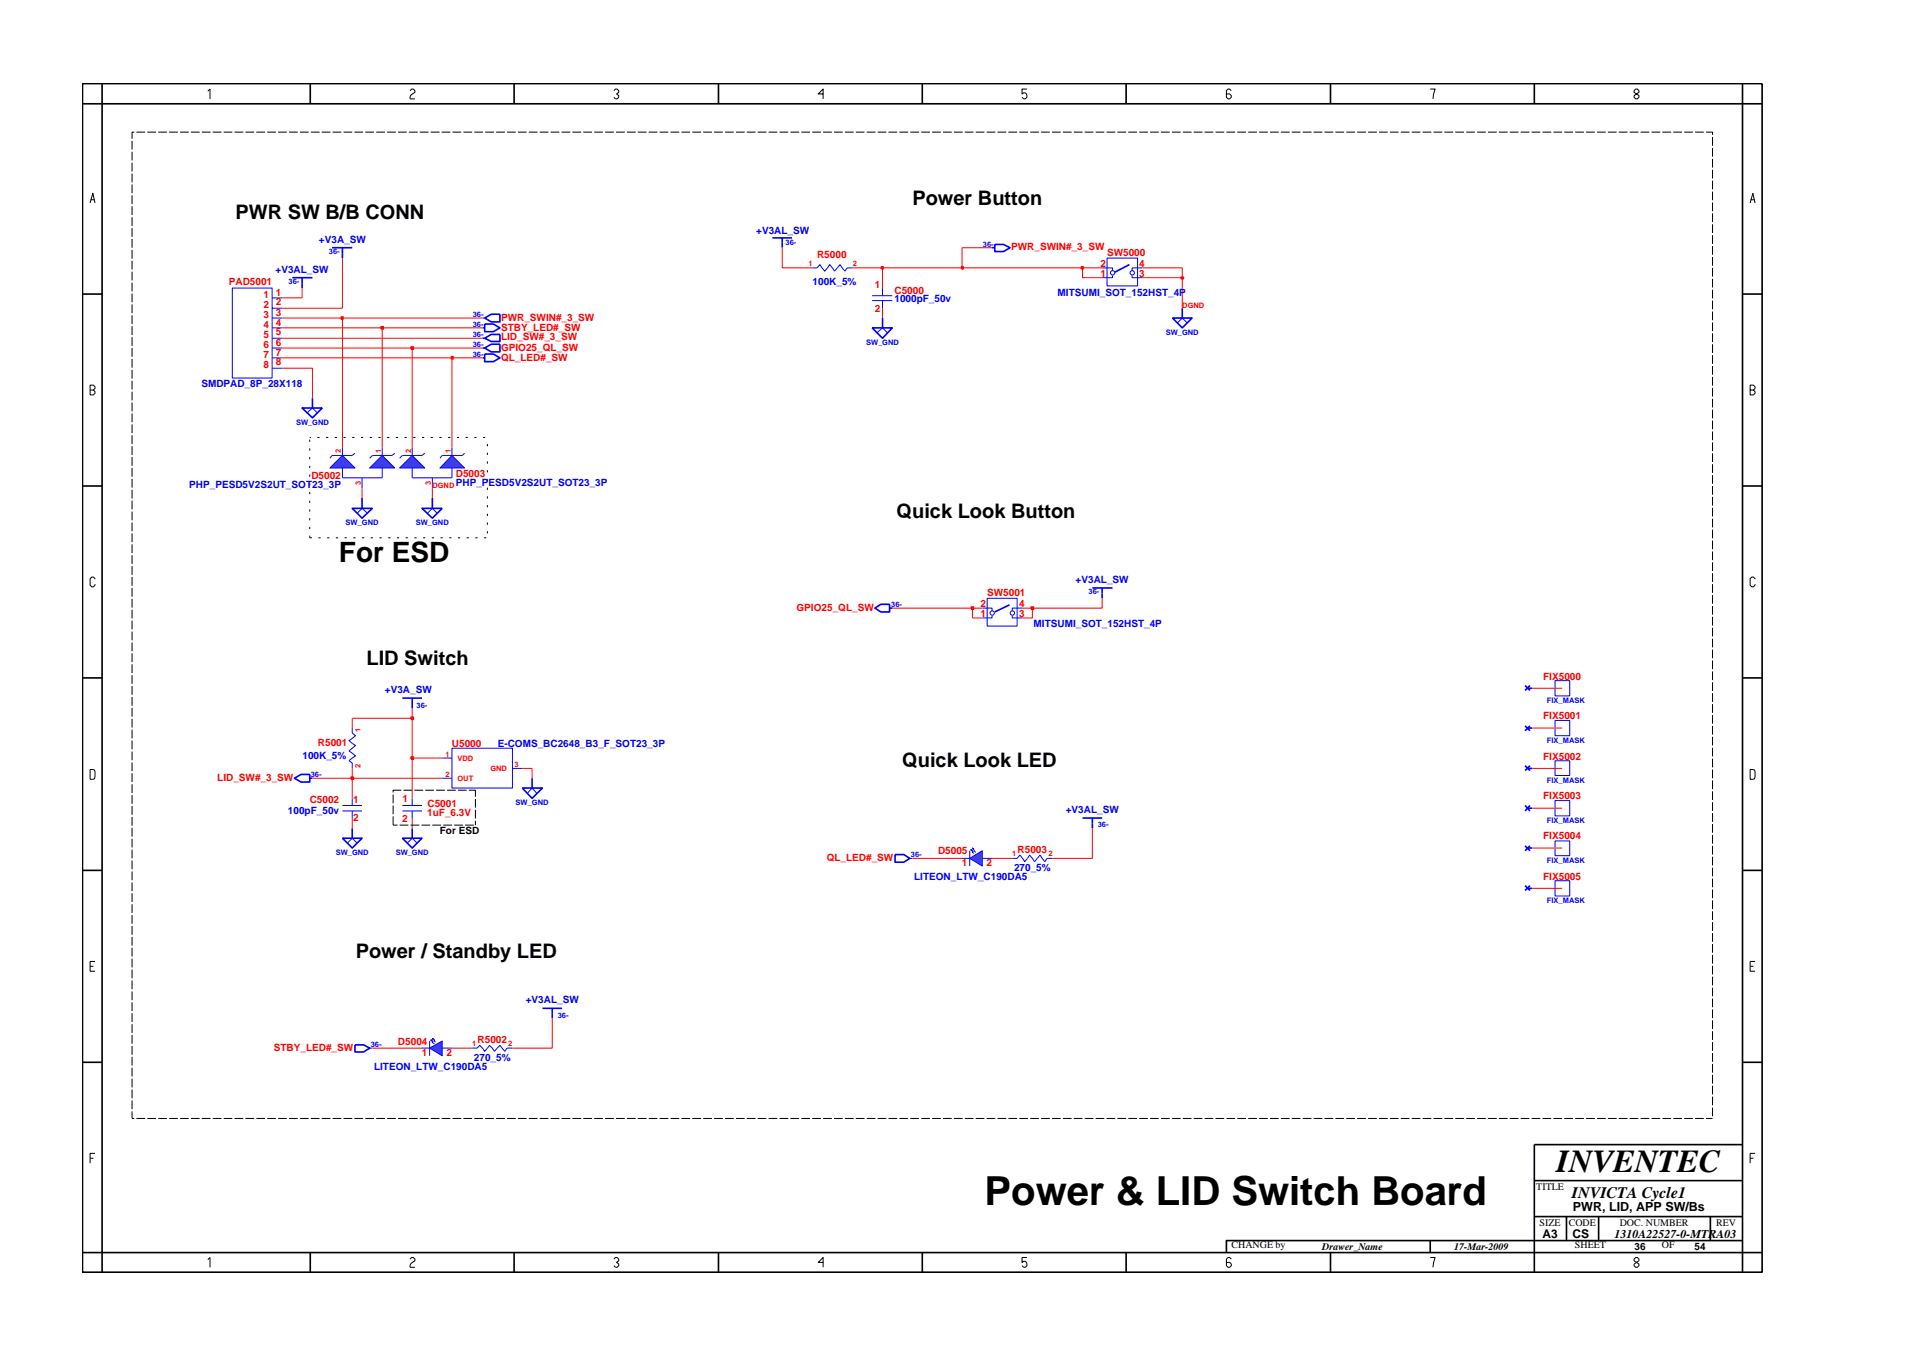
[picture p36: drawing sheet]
<svg xmlns="http://www.w3.org/2000/svg" width="297mm" height="210mm" viewBox="0 0 297 210" stroke-linecap="round" stroke-linejoin="round" font-family="sans-serif">
<defs><g id="words">
<text font-size="6.2" x="153" y="187.1">Power &amp; LID Switch Board</text>
<text font-size="5" x="241.8" y="182">INVENTEC</text>
<text font-size="4.4" x="52.7" y="87.2">For ESD</text>
<g font-size="3.1">
<text x="36.6" y="33.9">PWR SW B/B CONN</text>
<text x="141.7" y="31.8">Power Button</text>
<text x="139.3" y="80.4">Quick Look Button</text>
<text x="56.9" y="103.2">LID Switch</text>
<text x="140.2" y="119">Quick Look LED</text>
<text x="55.3" y="148.8">Power / Standby LED</text>
</g>
<text font-size="2.5" x="244.2" y="186">INVICTA Cycle1</text>
<g font-size="1.9">
<text x="244.4" y="188">PWR, LID, APP SW/Bs</text>
<text x="239.6" y="192.2">A3</text>
<text x="244.3" y="192.3">CS</text>
<text x="250.8" y="192.2">1310A22527-0-MTRA03</text>
</g>
<g font-size="1.6" fill="#00f">
<text x="49.6" y="37.7">+V3A_SW</text>
<text x="117.5" y="36.3">+V3AL_SW</text>
<text x="42.8" y="42.4">+V3AL_SW</text>
<text x="126.2" y="44.3">100K_5%</text>
<text x="139" y="46.9">1000pF_50v</text>
<text x="164.3" y="46">MITSUMI_SOT_152HST_4P</text>
<text x="31.3" y="60.1">SMDPAD_8P_28X118</text>
<text x="29.4" y="75.8">PHP_PESD5V2S2UT_SOT23_3P</text>
<text x="70.8" y="75.5">PHP_PESD5V2S2UT_SOT23_3P</text>
<text x="167.1" y="90.5">+V3AL_SW</text>
<text x="160.6" y="97.3">MITSUMI_SOT_152HST_4P</text>
<text x="59.8" y="107.5">+V3A_SW</text>
<text x="47" y="117.9">100K_5%</text>
<text x="77.3" y="116">E-COMS_BC2648_B3_F_SOT23_3P</text>
<text x="44.7" y="126.3">100pF_50v</text>
<text x="165.6" y="126.3">+V3AL_SW</text>
<text x="142" y="136.6">LITEON_LTW_C190DA5</text>
<text x="157.5" y="135.2">270_5%</text>
<text x="81.7" y="155.8">+V3AL_SW</text>
<text x="58.1" y="166.1">LITEON_LTW_C190DA5</text>
<text x="73.6" y="164.7">270_5%</text>
</g>
<g font-size="1.6" fill="#f00">
<text x="126.9" y="40.1">R5000</text>
<text x="157.1" y="38.9">PWR_SWIN#_3_SW</text>
<text x="171" y="41.4">2</text>
<text x="172" y="39.7">SW5000</text>
<text x="177" y="41.4">4</text>
<text x="35.5" y="44.3">PAD5001</text>
<text x="40.9" y="46.3">1</text>
<text x="40.9" y="47.9">2</text>
<text x="42.9" y="45.9">1</text>
<text x="42.9" y="47.4">2</text>
<text x="135.9" y="44.6">1</text>
<text x="139" y="45.6">C5000</text>
<text x="171" y="43">1</text>
<text x="177" y="43">3</text>
<text x="40.9" y="49.4">3</text>
<text x="40.9" y="50.9">4</text>
<text x="40.9" y="52.5">5</text>
<text x="42.9" y="49">3</text>
<text x="42.9" y="50.6">4</text>
<text x="42.9" y="52.1">5</text>
<text x="42.9" y="53.7">6</text>
<text x="77.8" y="49.8">PWR_SWIN#_3_SW</text>
<text x="77.8" y="51.3">STBY_LED#_SW</text>
<text x="77.8" y="52.8">LID_SW#_3_SW</text>
<text x="135.9" y="48.4">2</text>
<text x="40.9" y="54">6</text>
<text x="40.9" y="55.6">7</text>
<text x="40.9" y="57.2">8</text>
<text x="42.9" y="55.2">7</text>
<text x="42.9" y="56.7">8</text>
<text x="77.8" y="54.5">GPIO25_QL_SW</text>
<text x="77.8" y="56">QL_LED#_SW</text>
<text x="48.4" y="74.5">D5002</text>
<text x="70.8" y="74.1">D5003</text>
<text x="123.7" y="94.8">GPIO25_QL_SW</text>
<text x="152.3" y="94.3">2</text>
<text x="152.3" y="95.8">1</text>
<text x="153.4" y="92.6">SW5001</text>
<text x="158.4" y="94.3">4</text>
<text x="158.4" y="95.8">3</text>
<text x="239.7" y="105.5">FIX5000</text>
<text x="239.7" y="111.7">FIX5001</text>
<text x="49.4" y="115.8">R5001</text>
<text x="70.2" y="116">U5000</text>
<text x="239.7" y="118">FIX5002</text>
<text x="33.8" y="121.3">LID_SW#_3_SW</text>
<text x="48.1" y="124.7">C5002</text>
<text x="54.9" y="124.7">1</text>
<text x="62.5" y="124.6">1</text>
<text x="66.4" y="125.3">C5001</text>
<text x="239.7" y="124.1">FIX5003</text>
<text x="54.9" y="127.4">2</text>
<text x="62.5" y="127.7">2</text>
<text x="66.4" y="126.8">1uF_6.3V</text>
<text x="239.7" y="130.3">FIX5004</text>
<text x="128.4" y="133.7">QL_LED#_SW</text>
<text x="145.7" y="132.7">D5005</text>
<text x="149.4" y="134.5">1</text>
<text x="153.3" y="134.5">2</text>
<text x="158.1" y="132.5">R5003</text>
<text x="239.7" y="136.6">FIX5005</text>
<text x="74.2" y="162">R5002</text>
<text x="42.5" y="163.2">STBY_LED#_SW</text>
<text x="61.8" y="162.2">D5004</text>
<text x="65.5" y="163.9">1</text>
<text x="69.4" y="163.9">2</text>
</g>
<g font-size="1.6">
<text x="68.3" y="129.6">For ESD</text>
<text x="238.7" y="184.8">TITLE</text>
<text x="239.2" y="190.4">SIZE</text>
<text x="243.7" y="190.4">CODE</text>
<text x="251.6" y="190.4">DOC. NUMBER</text>
<text x="266.6" y="190.4">REV</text>
<text x="191.3" y="193.9">CHANGE by</text>
<text x="205.4" y="194.1">Drawer_Name</text>
<text x="225.9" y="194.1">17-Mar-2009</text>
<text x="244.7" y="193.9">SHEET</text>
<text x="253.9" y="194.1">36</text>
<text x="258.2" y="193.9">OF</text>
<text x="263.3" y="194.1">54</text>
</g>
<g font-size="1.2" fill="#00f">
<text x="51.1" y="39.4">36-</text>
<text x="122" y="38.1">36-</text>
<text x="152.7" y="38.3">36-</text>
<text x="44.8" y="44.2">36-</text>
<text x="73.4" y="52.3">36-</text>
<text x="73.4" y="50.7">36-</text>
<text x="73.4" y="49.2">36-</text>
<text x="73.4" y="53.9">36-</text>
<text x="134.5" y="53.6">SW_GND</text>
<text x="181.1" y="52">SW_GND</text>
<text x="73.4" y="55.4">36-</text>
<text x="46" y="66">SW_GND</text>
<text x="53.7" y="81.5">SW_GND</text>
<text x="64.6" y="81.5">SW_GND</text>
<text x="138.5" y="94.3">36-</text>
<text x="169.1" y="92.3">36-</text>
<text x="64.7" y="110">36-</text>
<text x="240.3" y="109.2">FIX_MASK</text>
<text x="240.3" y="115.4">FIX_MASK</text>
<text x="48.3" y="120.7">36-</text>
<text x="80.1" y="125">SW_GND</text>
<text x="240.3" y="121.6">FIX_MASK</text>
<text x="170.5" y="128.5">36-</text>
<text x="240.3" y="127.9">FIX_MASK</text>
<text x="52.2" y="132.8">SW_GND</text>
<text x="61.5" y="132.8">SW_GND</text>
<text x="141.5" y="133.1">36-</text>
<text x="240.3" y="134.1">FIX_MASK</text>
<text x="240.3" y="140.2">FIX_MASK</text>
<text x="86.6" y="158">36-</text>
<text x="57.6" y="162.6">36-</text>
</g>
<g font-size="1.2" fill="#f00">
<text x="125.6" y="41.3">1</text>
<text x="132.5" y="41.3">2</text>
<text x="183.7" y="47.9">DGND</text>
<text x="52.9" y="70.4" transform="rotate(-90 52.9 70.4)">2</text>
<text x="59.2" y="70.4" transform="rotate(-90 59.2 70.4)">1</text>
<text x="63.9" y="70.4" transform="rotate(-90 63.9 70.4)">2</text>
<text x="70" y="70.4" transform="rotate(-90 70 70.4)">1</text>
<text x="56.1" y="75.3" transform="rotate(-90 56.1 75.3)">3</text>
<text x="66.9" y="75.3" transform="rotate(-90 66.9 75.3)">3</text>
<text x="67.2" y="75.8">DGND</text>
<text x="56" y="113.7" transform="rotate(-90 56 113.7)">1</text>
<text x="56" y="119.3" transform="rotate(-90 56 119.3)">2</text>
<text x="69.2" y="117.5">1</text>
<text x="71.1" y="118.2">VDD</text>
<text x="76.2" y="119.8">GND</text>
<text x="80" y="119.1">3</text>
<text x="69.2" y="120.7">2</text>
<text x="71.1" y="121.3">OUT</text>
<text x="157.3" y="132.9">1</text>
<text x="162.9" y="132.9">2</text>
<text x="73.3" y="162.4">1</text>
<text x="79" y="162.4">2</text>
</g>
</g></defs>
<path d="M59.4 69.5v1.2M59.4 72.7v1.5M61.3 70.4l-.4 .3h-3l-.5 .4" fill="none" stroke="#00f" stroke-width=".16"/>
<path d="M57.4 72.7l2-2 1.9 2z" fill="#3c3cc8"/>
<path d="M53.2 69.5v1.2M53.2 72.7v1.5M55.1 70.4l-.4 .3h-3.1l-.3 .4M57.4 72.7l2-2 1.9 2z" fill="none" stroke="#00f" stroke-width=".16"/>
<path d="M51.3 72.7l1.9-2 1.9 2z" fill="#3c3cc8"/>
<g fill="none" stroke="#00f" stroke-width=".16">
<path d="M36.1 44.7h6.2v14h-6.2zM42.3 47.9h1.6M42.3 50.9h1.6M42.3 54h1.6M42.3 57.2h1.6M42.3 46.3h1.6M42.3 49.4h1.6M42.3 52.5h1.6M42.3 55.6h1.6M51.3 72.7l1.9-2 1.9 2zM53.2 74.2h6.2M55.5 79.7l.7-.8 .9 .8"/>
<path d="M56.2 74.2v1.6M66.4 79.7l.8-.8 .7 .8M65.6 162.8h1.1M66.7 161.7v2.2M68.7 162.8h1.5"/>
</g>
<path d="M54.7 78.9h3.2l-1.7 1.6zM56.2 77.3v1.6M65.6 78.9h3.1l-1.5 1.6zM67.2 77.3v1.6" fill="none" stroke="#00f" stroke-width=".25"/>
<path d="M66.7 162.8l2-1.1v2.2z" fill="#3c3cc8"/>
<path d="M66.7 162.8l2-1.1v2.2z" fill="none" stroke="#00f" stroke-width=".16"/>
<path d="M66.9 161.5h.3l-.2 .2z" fill="#3c3cc8"/>
<path d="M66.9 161.5h.3l-.2 .2zM66.9 161.5l.4 .2-.1 .2 .3 .2" fill="none" stroke="#00f" stroke-width=".16"/>
<path d="M67.2 161.2l.1 .1v.1z" fill="#3c3cc8"/>
<g fill="none" stroke="#00f" stroke-width=".16">
<path d="M126.2 41.6h.7l.5-.5 .7 1 .8-1 .8 1 .8-1 .8 1 .3-.5h.8M135.5 46.7h3.1M135.5 45.9h3.1M136.3 51.7l.8-.8 .8 .8M137.1 44.7v1.2M137.1 46.7v1.2M171.2 41.6h1.6v.4M172 40.1h4.7v4.3h-4.7zM172.8 42.8v.3h-1.6M175.9 42.8v.3h1.6M177.5 41.6h-1.6v.4M182.9 50.2l.8-.8 .7 .8"/>
<path d="M70.2 69.5v1.2M70.2 72.7v1.5M72.2 70.4l-.4 .3h-3.1l-.3 .4M152.6 94.4h1.5v.5M153.4 92.9h4.6v4.3h-4.6zM154.1 95.6v.4h-1.5M157.3 95.6v.4h1.6M158.9 94.4h-1.6v.5M54.7 113.1v.7l.5 .4-1 .8 1 .8-1 .8 1 .8-1 .7 .5 .4v.8M68.7 117.7h1.5M70.2 116.2h9.4v6.2h-9.4zM79.6 119.3h1.5"/>
<path d="M241.6 111.9h2.3v2.3h-2.3zM241.6 105.7h2.3v2.4h-2.3zM241.6 118.1h2.3v2.3h-2.3zM53.2 125.1h3M53.2 125.9h3M54.7 124v1.1M54.7 125.9v1.1M62.5 125.1h3.1M62.5 125.9h3.1M64 124v1.1M64 125.9v1.1M68.7 120.8h1.5"/>
<path d="M57.4 162.8h.5M67.2 161.2l.1 .1v.1zM67.2 161.2l.3 .3-.1 .2 .3 .1M73.3 162.8h.8l.4-.5 .8 1 .8-1 .7 1 .9-1 .7 1 .4-.5h.8"/>
<circle cx="172.9" cy="42.4" r=".34"/>
<circle cx="175.9" cy="42.4" r=".34"/>
<circle cx="154.1" cy="95.2" r=".34"/>
<circle cx="157.3" cy="95.2" r=".34"/>
</g>
<g fill="none" stroke="#00f" stroke-width=".25">
<path d="M51.6 38.5h3.1M53.2 38.5v1.6M120 36.9h3M121.5 36.9v1.6M154.1 38.5h.4M154.5 38h1.4l1 .5-1 .6h-1.4zM75 55.6h.3M75.3 55h1.4l1 .6-1 .6h-1.4zM135.5 50.9h3.1l-1.5 1.6zM137.1 49.4v1.5M175.5 41.1l-2.3 1.2M182.1 49.4h3.1l-1.5 1.5z"/>
<path d="M183.7 47.9v1.5M135.9 94.4l.9-.6h1.4v1.2h-1.4zM138.2 94.4h.4M156.8 93.9l-2.3 1.1M169.7 91.3h3.1M171.2 91.3v1.6M62.5 108.4h3.1M64 108.4v1.6M236.9 118.9l.8 .8M237.3 119.3h.7M237.7 118.9l-.8 .8M45.7 120.8l1.1-.5h1.3v1.1h-1.3z"/>
<path d="M48.1 120.8h.4M84.3 156.6h3M85.8 156.6v1.5M55.1 162.2h1.4l.9 .6-.9 .6h-1.4z"/>
</g>
<path d="M70.2 70.7l2 2h-3.8z" fill="#3c3cc8"/>
<path d="M64 69.5v1.2M64 72.7v1.5M66 70.4l-.4 .3h-3.1l-.4 .4M70.2 70.7l2 2h-3.8z" fill="none" stroke="#00f" stroke-width=".16"/>
<path d="M62.1 72.7l1.9-2 2 2z" fill="#3c3cc8"/>
<g fill="none" stroke="#00f" stroke-width=".16">
<path d="M75 49.4h.3M47.7 64.1l.8-.7 .8 .7M62.1 72.7l1.9-2 2 2zM64 74.2h6.2M67.2 74.2v1.6M54 130.9l.7-.7 .8 .7M63.3 130.9l.7-.7 .8 .7M81.9 123.2l.8-.8 .7 .8M149.5 133.3h1.2M150.7 132.1v2.4M152.6 133.3h1.5M157.3 133.3h.7l.4-.5 .8 1 .8-1 .7 1 .9-1 .7 1 .4-.5h.8"/>
<path d="M241.6 124.3h2.3v2.4h-2.3zM241.6 130.6h2.3v2.3h-2.3zM241.6 136.8h2.3v2.3h-2.3z"/>
</g>
<g fill="none" stroke="#00f" stroke-width=".25">
<path d="M45.4 43.1h3.1M46.9 43.1v1.6M75 52.5h.3M75 50.9h.3M75 54h.3M75.3 52.5l1-.6h1.4v1.1h-1.4zM75.3 49.4l1-.6h1.4v1.2h-1.4zM75.3 54l1-.5h1.4v1.1h-1.4zM75.3 50.3h1.4l1 .6-1 .6h-1.4zM46.9 63.4h3.2l-1.6 1.5zM48.5 61.8v1.6M236.9 106.5l.8 .7"/>
<path d="M236.9 112.7l.8 .8M237.3 106.9h.7M237.3 113.1h.7M237.7 106.5l-.8 .7M237.7 112.7l-.8 .8M53.2 130.2h3l-1.5 1.5zM54.7 128.6v1.6M62.5 130.2h3.1l-1.6 1.5zM64 128.6v1.6M81.1 122.4h3.2l-1.6 1.6zM82.7 120.8v1.6M236.9 137.5l.8 .8"/>
<path d="M236.9 125.1l.8 .8M236.9 131.3l.8 .8M237.3 138h.7M237.3 125.5h.7M237.3 131.7h.7M237.7 137.5l-.8 .8M237.7 125.1l-.8 .8M237.7 131.3l-.8 .8"/>
</g>
<path d="M150.7 133.3l1.9-1.2v2.4z" fill="#3c3cc8"/>
<path d="M150.7 133.3l1.9-1.2v2.4z" fill="none" stroke="#00f" stroke-width=".16"/>
<path d="M150.8 131.9l.2 .1-.1 .1z" fill="#3c3cc8"/>
<path d="M150.8 131.9l.2 .1-.1 .1zM150.8 131.9l.4 .3-.1 .2 .2 .1" fill="none" stroke="#00f" stroke-width=".16"/>
<path d="M151.1 131.7l.1 .1v.1z" fill="#3c3cc8"/>
<path d="M141.3 133.3h.5M151.1 131.7l.1 .1v.1zM151.1 131.7l.5 .7" fill="none" stroke="#00f" stroke-width=".16"/>
<path d="M139.1 132.7h1.3l.9 .6-.9 .6h-1.3zM168.2 127h3M169.7 127v1.6" fill="none" stroke="#00f" stroke-width=".25"/>
<g fill="none" stroke="#f00" stroke-width=".16">
<path d="M64 117.7v6.3M48.5 120.8h6.2v3.2M54.7 127v1.6M64 127v1.6M141.8 133.3h7.7M154.1 133.3h3.2M169.7 128.6v4.7h-6.2M238 138h4.7M238 131.7h4.7M238 125.5h4.7M85.8 158.1v4.7h-6.2M57.9 162.8h7.7"/>
<path d="M70.2 162.8h3.1"/>
</g>
<path d="M54.6 120.7h.3v.3h-.3z" fill="#8e2323"/>
<path d="M54.6 120.7h.3v.3h-.3z" fill="none" stroke="#f00" stroke-width=".25"/>
<path d="M54.7 119.3v1.5h14M81.1 119.3h1.6v1.5M238 119.3h4.7" fill="none" stroke="#f00" stroke-width=".16"/>
<path d="M63.9 117.5h.3v.4h-.3z" fill="#8e2323"/>
<path d="M63.9 117.5h.3v.4h-.3z" fill="none" stroke="#f00" stroke-width=".25"/>
<path d="M54.7 113.1v-1.6h9.3v6.2h4.7M238 113.1h4.7" fill="none" stroke="#f00" stroke-width=".16"/>
<path d="M63.9 111.4h.3v.3h-.3z" fill="#8e2323"/>
<path d="M63.9 111.4h.3v.3h-.3z" fill="none" stroke="#f00" stroke-width=".25"/>
<path d="M138.6 94.4h12.5v1.6h1.5M160.4 94.4v1.6h-1.5M64 110v1.5M238 106.9h4.7" fill="none" stroke="#f00" stroke-width=".16"/>
<path d="M150.9 94.3h.3v.3h-.3z" fill="#8e2323"/>
<path d="M150.9 94.3h.3v.3h-.3z" fill="none" stroke="#f00" stroke-width=".25"/>
<path d="M151.1 94.4h1.5M158.9 94.4h1.5" fill="none" stroke="#f00" stroke-width=".16"/>
<path d="M160.2 94.3h.4v.3h-.4z" fill="#8e2323"/>
<path d="M160.2 94.3h.4v.3h-.4z" fill="none" stroke="#f00" stroke-width=".25"/>
<path d="M43.9 55.6h26.3v13.9M43.9 57.2h4.6v4.6M53.2 49.4v20.1M59.4 50.9v18.6M64 54v15.5M56.2 75.8v1.5M67.2 75.8v1.5M171.2 92.9v1.5h-10.8" fill="none" stroke="#f00" stroke-width=".16"/>
<path d="M70.1 55.4h.3v.3h-.3z" fill="#8e2323"/>
<path d="M70.1 55.4h.3v.3h-.3z" fill="none" stroke="#f00" stroke-width=".25"/>
<path d="M43.9 54h20.1M70.2 55.6h4.8" fill="none" stroke="#f00" stroke-width=".16"/>
<path d="M63.9 53.9h.3v.3h-.3z" fill="#8e2323"/>
<path d="M63.9 53.9h.3v.3h-.3z" fill="none" stroke="#f00" stroke-width=".25"/>
<path d="M43.9 50.9h15.5M43.9 52.5h31.1M64 54h11" fill="none" stroke="#f00" stroke-width=".16"/>
<path d="M59.2 50.7h.3v.4h-.3z" fill="#8e2323"/>
<path d="M59.2 50.7h.3v.4h-.3z" fill="none" stroke="#f00" stroke-width=".25"/>
<path d="M43.9 49.4h9.3M59.4 50.9h15.6" fill="none" stroke="#f00" stroke-width=".16"/>
<path d="M53 49.2h.3v.4h-.3z" fill="#8e2323"/>
<path d="M53 49.2h.3v.4h-.3z" fill="none" stroke="#f00" stroke-width=".25"/>
<path d="M46.9 44.7v1.6h-3M53.2 49.4h21.8M53.2 40.1v7.8h-9.3M137.1 41.6v3.1M137.1 47.9v1.5M168.2 41.6v1.5h3M177.5 43.1h6.2v4.8" fill="none" stroke="#f00" stroke-width=".16"/>
<path d="M183.5 43h.3v.3h-.3z" fill="#8e2323"/>
<path d="M183.5 43h.3v.3h-.3z" fill="none" stroke="#f00" stroke-width=".25"/>
<path d="M121.5 38.5v3.1h4.7M132.4 41.6h4.7M183.7 41.6v1.5" fill="none" stroke="#f00" stroke-width=".16"/>
<path d="M136.9 41.4h.3v.4h-.3z" fill="#8e2323"/>
<path d="M136.9 41.4h.3v.4h-.3z" fill="none" stroke="#f00" stroke-width=".25"/>
<path d="M137.1 41.6h12.4" fill="none" stroke="#f00" stroke-width=".16"/>
<path d="M149.4 41.4h.2v.4h-.2z" fill="#8e2323"/>
<path d="M149.4 41.4h.2v.4h-.2z" fill="none" stroke="#f00" stroke-width=".25"/>
<path d="M149.5 38.5v3.1h18.7" fill="none" stroke="#f00" stroke-width=".16"/>
<path d="M168 41.4h.3v.4h-.3z" fill="#8e2323"/>
<path d="M168 41.4h.3v.4h-.3z" fill="none" stroke="#f00" stroke-width=".25"/>
<path d="M149.5 38.5h4.6M168.2 41.6h3M177.5 41.6h6.2" fill="none" stroke="#f00" stroke-width=".16"/>
<g fill="none" stroke="#000" stroke-width=".25">
<path d="M12.8 13h261v184.6h-261zM15.9 13v184.6M48.2 13v3.1M79.9 13v3.1M111.6 13v3.1M143.3 13v3.1M174.9 13v3.1M206.7 13v3.1M238.4 13v3.1M270.7 13v184.6M273.8 16.1h-261M12.8 45.7h3.1"/>
<path d="M270.7 45.7h3.1M12.8 75.5h3.1M270.7 75.5h3.1M12.8 105.3h3.1M270.7 105.3h3.1M12.8 135.2h3.1M270.7 135.2h3.1M12.8 165h3.1M270.7 177.7h-32.3v19.9M270.7 165h3.1M48.2 194.5v3.1M79.9 194.5v3.1"/>
<path d="M111.6 194.5v3.1M143.3 194.5v3.1M174.9 194.5v3.1M206.7 194.5v3.1M222.2 192.6v1.9M238.4 183.3h32.3M238.4 188.9h32.3M243.4 188.9v3.7M248.4 188.9v3.7M265.7 188.9v3.7M270.7 192.6h-80.2v1.9M273.8 194.5h-261"/>
</g>
<g fill="none" stroke="#000" stroke-width=".16">
<path d="M32.3 14.2l.3-.4v1.6M63.7 14.1l.3-.3h.2l.3 .3v.2l-.7 .5-.1 .6h.8M95.4 14.1l.2-.3h.3l.2 .3v.2l-.3 .3 .3 .2v.3l-.2 .3h-.3l-.2-.3M127.9 14.6h-.8l.8-.8v1.6M159.5 13.8h-.7v.8l.2-.2a.5 .5 0 0 1 .5 .7l-.2 .3h-.3l-.2-.3M191.3 14.1l-.3-.3h-.2l-.3 .3v1l.3 .3h.2l.3-.3v-.3l-.3-.2h-.5M222.2 13.8h.8l-.4 1.6M254.1 13.8l-.2 .3v.2l.7 .5v.3l-.2 .3h-.3l-.2-.3v-.3l.7-.5v-.2l-.2-.3zM14 31.5l.4-1.5 .4 1.5M14.1 31h.6M20.5 21.9v1.3M20.5 23.6v1.3"/>
<path d="M20.5 25.3v1.3M20.5 27v1.3M20.5 28.6v1.4M20.5 30.3v1.4M20.5 32v1.4M20.5 33.7v1.4M20.5 35.4v1.4M20.5 37.1v1.4M20.5 38.8v1.4M20.9 20.5h-.4v1M21.2 20.5h1.3M22.9 20.5h1.3"/>
<path d="M24.6 20.5h1.3M26.3 20.5h1.3M28 20.5h1.3M29.7 20.5h1.3M31.4 20.5h1.3M33 20.5h1.4M34.7 20.5h1.4M36.4 20.5h1.4M38.1 20.5h1.4M39.8 20.5h1.4M41.5 20.5h1.4M43.2 20.5h1.4"/>
<path d="M44.9 20.5h1.4M46.6 20.5h1.3M48.3 20.5h1.3M50 20.5h1.3M51.7 20.5h1.3M53.4 20.5h1.3M55.1 20.5h1.3M56.8 20.5h1.3M58.4 20.5h1.4M60.1 20.5h1.4M61.8 20.5h1.4M63.5 20.5h1.4"/>
<path d="M65.2 20.5h1.4M66.9 20.5h1.4M68.6 20.5h1.4M70.3 20.5h1.4M72 20.5h1.3M73.7 20.5h1.3M75.4 20.5h1.3M77.1 20.5h1.3M78.8 20.5h1.3M80.5 20.5h1.3M82.2 20.5h1.3M83.8 20.5h1.4"/>
<path d="M85.5 20.5h1.4M87.2 20.5h1.4M88.9 20.5h1.4M90.6 20.5h1.4M92.3 20.5h1.4M94 20.5h1.4M95.7 20.5h1.4M97.4 20.5h1.3M99.1 20.5h1.3M100.8 20.5h1.3M102.5 20.5h1.3M104.2 20.5h1.3"/>
<path d="M105.9 20.5h1.3M107.6 20.5h1.3M109.2 20.5h1.4M110.9 20.5h1.4M112.6 20.5h1.4M114.3 20.5h1.4M116 20.5h1.4M117.7 20.5h1.4M119.4 20.5h1.4M121.1 20.5h1.4M122.8 20.5h1.3M124.5 20.5h1.3"/>
<path d="M126.2 20.5h1.3M127.9 20.5h1.3M129.6 20.5h1.3M131.3 20.5h1.3M133 20.5h1.3M134.6 20.5h1.4M136.3 20.5h1.4M138 20.5h1.4M139.7 20.5h1.4M141.4 20.5h1.4M143.1 20.5h1.4M144.8 20.5h1.4"/>
<path d="M146.5 20.5h1.4M148.2 20.5h1.3M149.9 20.5h1.3M151.6 20.5h1.3M153.3 20.5h1.3M155 20.5h1.3M156.7 20.5h1.3M158.4 20.5h1.3M160 20.5h1.4M161.7 20.5h1.4M163.4 20.5h1.4M165.1 20.5h1.4"/>
<path d="M166.8 20.5h1.4M168.5 20.5h1.4M170.2 20.5h1.4M171.9 20.5h1.4M173.6 20.5h1.3M175.3 20.5h1.3M177 20.5h1.3M178.7 20.5h1.3M180.4 20.5h1.3M182.1 20.5h1.3M183.8 20.5h1.3M185.4 20.5h1.4"/>
<path d="M187.1 20.5h1.4M188.8 20.5h1.4M190.5 20.5h1.4M192.2 20.5h1.4M193.9 20.5h1.4M195.6 20.5h1.4M197.3 20.5h1.4M199 20.5h1.3M200.7 20.5h1.3M202.4 20.5h1.3M204.1 20.5h1.3M205.8 20.5h1.3"/>
<path d="M207.5 20.5h1.3M209.2 20.5h1.3M210.8 20.5h1.4M212.5 20.5h1.4M214.2 20.5h1.4M215.9 20.5h1.4M217.6 20.5h1.4M219.3 20.5h1.4M221 20.5h1.4M222.7 20.5h1.4M224.4 20.5h1.3M226.1 20.5h1.3"/>
<path d="M227.8 20.5h1.3M229.5 20.5h1.3M231.2 20.5h1.3M232.9 20.5h1.3M234.6 20.5h1.3M236.2 20.5h1.4M237.9 20.5h1.4M239.6 20.5h1.4M241.3 20.5h1.4M243 20.5h1.4M244.7 20.5h1.4M246.4 20.5h1.4"/>
<path d="M248.1 20.5h1.4M249.8 20.5h1.3M251.5 20.5h1.3M253.2 20.5h1.3M254.9 20.5h1.3M256.6 20.5h1.3M258.3 20.5h1.3M260 20.5h1.3M261.6 20.5h1.4M263.3 20.5h1.4M265 20.5h1.1v.4M266.1 21.3v1.3"/>
<path d="M266.1 23v1.3M266.1 24.7v1.3M266.1 26.4v1.3M266.1 28.1v1.3M266.1 29.7v1.4M266.1 31.4v1.4M266.1 33.1v1.4M266.1 34.8v1.4M266.1 36.5v1.4M266.1 38.2v1.4M266.1 39.9v1.4M272 31h.6"/>
<path d="M272.7 31.5l-.4-1.5-.4 1.5M14 59.8h.5l.3 .3v.2l-.3 .3 .3 .2v.3l-.3 .2h-.5zM20.5 40.5v1.4M20.5 42.2v1.3M20.5 43.9v1.3M20.5 45.6v1.3M20.5 47.3v1.3M20.5 49v1.3M20.5 50.7v1.3M20.5 52.4v1.3M20.5 54v1.4M20.5 55.7v1.4"/>
<path d="M20.5 57.4v1.4M20.5 59.1v1.4M266.1 41.6v1.4M266.1 43.3v1.3M266.1 45v1.3M266.1 46.7v1.3M266.1 48.4v1.3M266.1 50.1v1.3M266.1 51.8v1.3M266.1 53.5v1.3M266.1 55.1v1.4M266.1 56.8v1.4"/>
<path d="M266.1 58.5v1.4M14 60.6h.5M20.5 60.8v1.4M20.5 62.5v1.4M20.5 64.2v1.4M20.5 65.9v1.4M20.5 67.6v1.3M20.5 69.3v1.3M20.5 71v1.3M20.5 72.7v1.3M20.5 74.4v1.3M20.5 76.1v1.3"/>
<path d="M20.5 77.8v1.3M20.5 79.4v1.4M48.1 67.9h.2M48.1 68.3v.3M48.1 69.6v.4M48.1 71v.3M48.1 72.3v.4M48.1 73.7v.3M48.1 75v.4M48.1 76.4v.3M48.1 77.8v.3M48.1 79.1v.3"/>
<path d="M49.3 67.9h.3M50.7 67.9h.3M52 67.9h.4M53.4 67.9h.3M54.7 67.9h.4M56.1 67.9h.3M57.4 67.9h.4M58.8 67.9h.3M60.1 67.9h.4M61.5 67.9h.3M62.9 67.9h.3M64.2 67.9h.3"/>
<path d="M65.6 67.9h.3M66.9 67.9h.4M68.3 67.9h.3M69.6 67.9h.4M71 67.9h.3M72.3 67.9h.4M73.7 67.9h.3M75 67.9h.4M75.7 68.9v.4M75.7 70.3v.3M75.7 71.7v.3M75.7 73v.3"/>
<path d="M75.7 74.4v.3M75.7 75.7v.4M75.7 77.1v.3M75.7 78.4v.4M75.7 79.8v.3M266.1 60.2v1.4M266.1 61.9v1.4M266.1 63.6v1.4M266.1 65.3v1.4M266.1 67v1.4M266.1 68.7v1.3M266.1 70.4v1.3"/>
<path d="M266.1 72.1v1.3M266.1 73.8v1.3M266.1 75.5v1.3M266.1 77.2v1.3M266.1 78.9v1.3M271.9 60.6h.5l.3-.3v-.2l-.3-.3h-.5v1.5h.5l.3-.2v-.3l-.3-.2M14.8 89.9l-.3-.3h-.2l-.3 .3v1l.3 .2h.2l.3-.2v-.2M20.5 81.1v1.4M20.5 82.8v1.4M20.5 84.5v1.4M20.5 86.2v1.4M20.5 87.9v1.4"/>
<path d="M20.5 89.6v1.4M20.5 91.3v1.4M20.5 93v1.3M20.5 94.7v1.3M20.5 96.4v1.3M20.5 98.1v1.3M20.5 99.8v1.3M48.1 83.2v.3h.4M48.1 80.5v.3M48.1 81.8v.4M49.5 83.5h.3M50.8 83.5h.4"/>
<path d="M52.2 83.5h.3M53.5 83.5h.4M54.9 83.5h.3M56.2 83.5h.4M57.6 83.5h.3M59 83.5h.3M60.3 83.5h.3M61.7 83.5h.3M63 83.5h.4M64.4 83.5h.3M65.7 83.5h.4M67.1 83.5h.3"/>
<path d="M68.4 83.5h.4M69.8 83.5h.3M71.1 83.5h.4M72.5 83.5h.3M73.9 83.5h.3M75.2 83.5h.4M75.7 81.1v.4M75.7 82.5v.3M266.1 80.5v1.4M266.1 82.2v1.4M266.1 83.9v1.4M266.1 85.6v1.4"/>
<path d="M266.1 87.3v1.4M266.1 89v1.4M266.1 90.7v1.4M266.1 92.4v1.4M266.1 94.1v1.3M266.1 95.8v1.3M266.1 97.5v1.3M266.1 99.2v1.3M272.7 89.9l-.3-.3h-.3l-.2 .3v1l.2 .2h.3l.3-.2v-.2M14 119.5l.7 .1 .1 .2-.1 1.1-.7 .1zM20.5 101.5v1.3M20.5 103.2v1.3"/>
<path d="M20.5 104.8v1.4M20.5 106.5v1.4M20.5 108.2v1.4M20.5 109.9v1.4M20.5 111.6v1.4M20.5 113.3v1.4M20.5 115v1.4M20.5 116.7v1.4M20.5 118.4v1.3M266.1 100.9v1.3M266.1 102.6v1.3M266.1 104.3v1.3"/>
<path d="M266.1 105.9v1.4M266.1 107.6v1.4M266.1 109.3v1.4M266.1 111v1.4M266.1 112.7v1.4M266.1 114.4v1.4M266.1 116.1v1.4M266.1 117.8v1.4M266.1 119.5v1.3M271.9 119.5l.7 .1 .1 .2-.1 1.1-.7 .1zM20.5 120.1v1.3M20.5 121.8v1.3"/>
<path d="M20.5 123.5v1.3M20.5 125.2v1.3M20.5 126.9v1.3M20.5 128.6v1.3M20.5 130.2v1.4M20.5 131.9v1.4M20.5 133.6v1.4M20.5 135.3v1.4M20.5 137v1.4M20.5 138.7v1.4M61.1 126.8v1.3h.7M61.1 123.4v1.3"/>
<path d="M61.1 125.1v1.3M62.1 128.1h1.3M62.3 122.7h-1.2v.3M62.7 122.7h1.3M63.8 128.1h1.3M64.4 122.7h1.3M65.5 128.1h1.3M66.1 122.7h1.3M67.2 128.1h1.3M67.8 122.7h1.3M68.9 128.1h1.3M69.5 122.7h1.3"/>
<path d="M70.6 128.1h1.3M71.1 122.7h1.4M72.2 128.1h1.4M72.8 122.7h1.1v1M73.9 124.1v1.3M73.9 125.8v1.3M73.9 127.5v.6M266.1 121.2v1.3M266.1 122.9v1.3M266.1 124.6v1.3M266.1 126.3v1.3M266.1 128v1.3"/>
<path d="M266.1 129.7v1.3M266.1 131.3v1.4M266.1 133v1.4M266.1 134.7v1.4M266.1 136.4v1.4M266.1 138.1v1.4M266.1 139.8v1.4M14 150.1h.5M14.8 149.3h-.8v1.5h.8M20.5 140.4v1.4M20.5 142.1v1.4M20.5 143.8v1.3"/>
<path d="M20.5 145.5v1.3M20.5 147.2v1.3M20.5 148.9v1.3M20.5 150.6v1.3M20.5 152.3v1.3M20.5 154v1.3M20.5 155.6v1.4M20.5 157.3v1.4M20.5 159v1.4M266.1 141.5v1.4M266.1 143.2v1.4M266.1 144.9v1.3"/>
<path d="M266.1 146.6v1.3M266.1 148.3v1.3M266.1 150v1.3M266.1 151.7v1.3M266.1 153.4v1.3M266.1 155.1v1.3M266.1 156.7v1.4M266.1 158.4v1.4M271.9 150.1h.5M272.7 149.3h-.8v1.5h.8M14 179.9h.5M14.8 179.1h-.8v1.5"/>
<path d="M20.5 172.6v1.1h.4M20.5 160.7v1.4M20.5 162.4v1.4M20.5 164.1v1.4M20.5 165.8v1.4M20.5 167.5v1.4M20.5 169.2v1.3M20.5 170.9v1.3M21.2 173.7h1.3M22.9 173.7h1.3M24.6 173.7h1.3M26.3 173.7h1.3"/>
<path d="M28 173.7h1.3M29.7 173.7h1.3M31.4 173.7h1.3M33 173.7h1.4M34.7 173.7h1.4M36.4 173.7h1.4M38.1 173.7h1.4M39.8 173.7h1.4M41.5 173.7h1.4M43.2 173.7h1.4M44.9 173.7h1.4M46.6 173.7h1.3"/>
<path d="M48.3 173.7h1.3M50 173.7h1.3M51.7 173.7h1.3M53.4 173.7h1.3M55.1 173.7h1.3M56.8 173.7h1.3M58.4 173.7h1.4M60.1 173.7h1.4M61.8 173.7h1.4M63.5 173.7h1.4M65.2 173.7h1.4M66.9 173.7h1.4"/>
<path d="M68.6 173.7h1.4M70.3 173.7h1.4M72 173.7h1.3M73.7 173.7h1.3M75.4 173.7h1.3M77.1 173.7h1.3M78.8 173.7h1.3M80.5 173.7h1.3M82.2 173.7h1.3M83.8 173.7h1.4M85.5 173.7h1.4M87.2 173.7h1.4"/>
<path d="M88.9 173.7h1.4M90.6 173.7h1.4M92.3 173.7h1.4M94 173.7h1.4M95.7 173.7h1.4M97.4 173.7h1.3M99.1 173.7h1.3M100.8 173.7h1.3M102.5 173.7h1.3M104.2 173.7h1.3M105.9 173.7h1.3M107.6 173.7h1.3"/>
<path d="M109.2 173.7h1.4M110.9 173.7h1.4M112.6 173.7h1.4M114.3 173.7h1.4M116 173.7h1.4M117.7 173.7h1.4M119.4 173.7h1.4M121.1 173.7h1.4M122.8 173.7h1.3M124.5 173.7h1.3M126.2 173.7h1.3M127.9 173.7h1.3"/>
<path d="M129.6 173.7h1.3M131.3 173.7h1.3M133 173.7h1.3M134.6 173.7h1.4M136.3 173.7h1.4M138 173.7h1.4M139.7 173.7h1.4M141.4 173.7h1.4M143.1 173.7h1.4M144.8 173.7h1.4M146.5 173.7h1.4M148.2 173.7h1.3"/>
<path d="M149.9 173.7h1.3M151.6 173.7h1.3M153.3 173.7h1.3M155 173.7h1.3M156.7 173.7h1.3M158.4 173.7h1.3M160 173.7h1.4M161.7 173.7h1.4M163.4 173.7h1.4M165.1 173.7h1.4M166.8 173.7h1.4M168.5 173.7h1.4"/>
<path d="M170.2 173.7h1.4M171.9 173.7h1.4M173.6 173.7h1.3M175.3 173.7h1.3M177 173.7h1.3M178.7 173.7h1.3M180.4 173.7h1.3M182.1 173.7h1.3M183.8 173.7h1.3M185.4 173.7h1.4M187.1 173.7h1.4M188.8 173.7h1.4"/>
<path d="M190.5 173.7h1.4M192.2 173.7h1.4M193.9 173.7h1.4M195.6 173.7h1.4M197.3 173.7h1.4M199 173.7h1.3M200.7 173.7h1.3M202.4 173.7h1.3M204.1 173.7h1.3M205.8 173.7h1.3M207.5 173.7h1.3M209.2 173.7h1.3"/>
<path d="M210.8 173.7h1.4M212.5 173.7h1.4M214.2 173.7h1.4M215.9 173.7h1.4M217.6 173.7h1.4M219.3 173.7h1.4M221 173.7h1.4M222.7 173.7h1.4M224.4 173.7h1.3M226.1 173.7h1.3M227.8 173.7h1.3M229.5 173.7h1.3"/>
<path d="M231.2 173.7h1.3M232.9 173.7h1.3M234.6 173.7h1.3M236.2 173.7h1.4M237.9 173.7h1.4M239.6 173.7h1.4M241.3 173.7h1.4M243 173.7h1.4M244.7 173.7h1.4M246.4 173.7h1.4M248.1 173.7h1.4M249.8 173.7h1.3"/>
<path d="M251.5 173.7h1.3M253.2 173.7h1.3M254.9 173.7h1.3M256.6 173.7h1.3M258.3 173.7h1.3M260 173.7h1.3M261.6 173.7h1.4M263.3 173.7h1.4M265 173.7h1.1M266.1 160.1v1.4M266.1 161.8v1.4M266.1 163.5v1.4"/>
<path d="M266.1 165.2v1.4M266.1 166.9v1.4M266.1 168.6v1.4M266.1 170.3v1.3M266.1 172v1.3M271.9 179.9h.5M272.7 179.1h-.8v1.5M32.3 195.6l.3-.3v1.5M63.7 195.5l.3-.2h.2l.3 .2v.3l-.7 .5-.1 .2v.3h.8M95.4 195.5l.2-.2h.3l.2 .2v.3l-.3 .2 .3 .3v.2l-.2 .3h-.3l-.2-.3M127.9 196h-.8l.8-.7v1.5M159.5 195.3h-.7v.7l.2-.1a.5 .5 0 0 1 .5 .6l-.2 .3h-.3l-.2-.3"/>
<path d="M191.3 195.5l-.3-.2h-.2l-.3 .2v1l.3 .3h.2l.3-.3v-.2l-.3-.3h-.5M222.2 195.3h.8l-.4 1.5M253.9 195.5l.2-.2h.3l.2 .2v.3l-.7 .5v.2l.2 .3h.3l.2-.3v-.2l-.7-.5z"/>
</g>
<use href="#words"/>
</svg>
